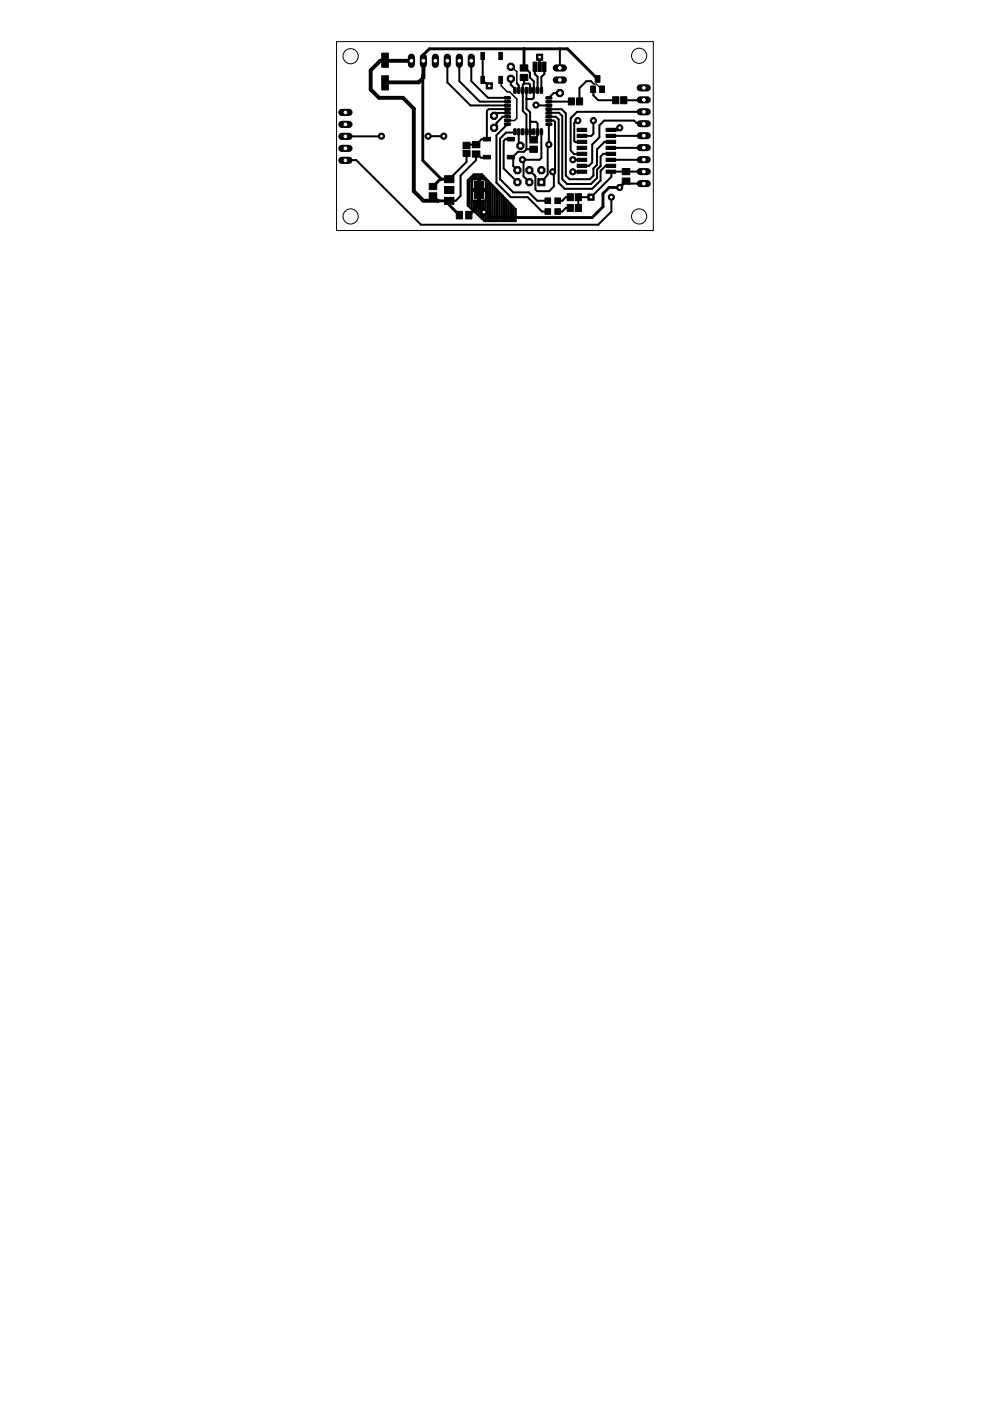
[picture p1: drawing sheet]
<svg xmlns="http://www.w3.org/2000/svg" width="210mm" height="297mm" viewBox="0 0 210 297" stroke-linecap="round" stroke-linejoin="round" font-family="sans-serif">
<g fill="#000" stroke="#000" stroke-width=".21">
<path d="M80.9 11.3h1.4v3h-1.4zM80.9 16.1h1.4v3h-1.4zM102 11.1h.7v1.5h-.7zM102 16.2h.7v1.5h-.7zM105.8 11.1h.7v1.5h-.7zM105.8 16.2h.7v1.5h-.7zM110.3 13.8h1.6v1.3h-1.6zM110.3 15.8h1.6v1.3h-1.6zM113 13.2h.7v2h-.7zM114 13.2h.8v2h-.8zM115 13.2h.8v2h-.8zM125.2 18.2h1.1v1.4h-1.1z"/>
<path d="M126.2 16h1v1.4h-1zM127.1 18.2h1.1v1.4h-1.1zM91 38.9h1.6v1.3h-1.6zM94.3 39.5h1.9v1.5h-1.9zM94.3 37.3h1.9v1.4h-1.9zM98.2 31.9h1.5v1.3h-1.5zM98.2 30.2h1.5v1.3h-1.5zM100.1 30h1.6v1.3h-1.6zM100.1 32h1.6v1.3h-1.6zM100.6 38.4h2v3.8h-2zM102.5 32.9h1.5v.8h-1.5zM102.5 29.1h1.5v.8h-1.5z"/>
<path d="M107.5 32.9h1.6v.8h-1.6zM107.5 29.1h1.6v.8h-1.6zM112.3 29h1.6v1.3h-1.6zM112.3 31h1.6v1.3h-1.6zM114 37.9h1.5v1.5h-1.5zM120.5 20.8h1.3v1.4h-1.3zM122.2 20.8h1.3v1.4h-1.3zM122.4 27.2h2v.7h-2zM122.4 28.5h2v.6h-2zM122.4 29.7h2v.7h-2zM122.4 31h2v.7h-2zM122.4 32.3h2v.7h-2z"/>
<path d="M122.4 33.5h2v.7h-2zM122.4 34.8h2v.7h-2zM122.4 36.1h2v.6h-2zM128.5 27.2h2v.7h-2zM128.5 28.5h2v.6h-2zM128.5 29.7h2v.7h-2zM128.5 31h2v.7h-2zM128.5 32.3h2v.7h-2zM128.5 33.5h2v.7h-2zM128.5 34.8h2v.7h-2zM128.5 36.1h2v.6h-2zM129.9 20.5h1.3v1.5h-1.3z"/>
<path d="M131.6 20.5h1.3v1.5h-1.3zM131.9 37.7h1.6v1.4h-1.6zM131.9 35.7h1.6v1.3h-1.6zM91 40.9h1.6v1.3h-1.6zM94.3 41.8h1.9v1.5h-1.9zM96.8 44.8h1.3v1.6h-1.3zM98.7 44.8h1.4v1.6h-1.4zM115.5 44.3h1.2v1.1h-1.2zM115.5 42h1.2v1.2h-1.2zM117.6 44.3h1.2v1.1h-1.2zM117.6 42h1.2v1.2h-1.2zM120.2 41.1h1.4v1.4h-1.4z"/>
<path d="M120.2 43.3h1.4v1.5h-1.4zM122 41.1h1.3v1.4h-1.3zM122 43.3h1.3v1.5h-1.3z"/>
</g>
<g fill="#000" stroke="#000" stroke-width=".21">
<path d="M109 18.5l.4 .1v1.2l-.5-.1z" fill-rule="evenodd"/>
<path d="M109.8 18.5l.4 .1v1.2l-.4-.1z" fill-rule="evenodd"/>
<path d="M110.6 18.5l.4 .1v1.2l-.4-.1z" fill-rule="evenodd"/>
<path d="M111.4 18.5l.4 .1v1.2l-.4-.1z" fill-rule="evenodd"/>
<path d="M112.2 18.5l.4 .1v1.2l-.4-.1z" fill-rule="evenodd"/>
<path d="M113 18.5l.4 .1v1.2l-.5-.1z" fill-rule="evenodd"/>
<path d="M113.8 18.5l.4 .1v1.2l-.4-.1z" fill-rule="evenodd"/>
<path d="M114.6 18.5l.4 .1v1.2l-.4-.1z" fill-rule="evenodd"/>
<path d="M107 26.1h1.2v.4l-1.2 .1z" fill-rule="evenodd"/>
<path d="M107 25.4l1.2-.1v.4l-1.2 .1z" fill-rule="evenodd"/>
<path d="M107 24.6l1.2-.1v.4l-1.2 .1z" fill-rule="evenodd"/>
<path d="M107 23.8l1.2-.1v.4l-1.2 .1z" fill-rule="evenodd"/>
<path d="M107 23l1.2-.1v.4l-1.2 .1z" fill-rule="evenodd"/>
<path d="M107 22.2l1.2-.1v.4l-1.2 .1z" fill-rule="evenodd"/>
<path d="M107 21.4l1.2-.1v.4l-1.2 .1z" fill-rule="evenodd"/>
<path d="M107 20.6l1.2-.1v.4l-1.2 .1z" fill-rule="evenodd"/>
<path d="M109 27.3l.4 .1v1.2l-.5-.1z" fill-rule="evenodd"/>
<path d="M109.8 27.3l.4 .1v1.2l-.4-.1z" fill-rule="evenodd"/>
<path d="M110.6 27.3l.4 .1v1.2l-.4-.1z" fill-rule="evenodd"/>
<path d="M111.4 27.3l.4 .1v1.2l-.4-.1z" fill-rule="evenodd"/>
<path d="M112.2 27.3l.4 .1v1.2l-.4-.1z" fill-rule="evenodd"/>
<path d="M113 27.3l.4 .1v1.2l-.5-.1z" fill-rule="evenodd"/>
<path d="M113.8 27.3l.4 .1v1.2l-.4-.1z" fill-rule="evenodd"/>
<path d="M114.6 27.3l.4 .1v1.2l-.4-.1z" fill-rule="evenodd"/>
<path d="M115.7 20.6l1.2-.1 .1 .4-1.2 .1z" fill-rule="evenodd"/>
<path d="M115.7 21.4l1.2-.1 .1 .4-1.2 .1z" fill-rule="evenodd"/>
<path d="M115.7 22.2l1.2-.1 .1 .4-1.2 .1z" fill-rule="evenodd"/>
<path d="M115.7 23l1.2-.1 .1 .4-1.2 .1z" fill-rule="evenodd"/>
<path d="M115.7 23.8l1.2-.1 .1 .4-1.2 .1z" fill-rule="evenodd"/>
<path d="M115.7 24.6l1.2-.1 .1 .4-1.2 .1z" fill-rule="evenodd"/>
<path d="M115.7 25.4l1.2-.1 .1 .4-1.2 .1z" fill-rule="evenodd"/>
<path d="M115.7 26.1h1.2l.1 .4-1.2 .1z" fill-rule="evenodd"/>
</g>
<g fill="none" stroke="#000" stroke-width=".42">
<path d="M94.8 12.9v4.6l4.9 4.9h7.9M97.4 12.9v4.3l4.3 4.3h5.9M99.9 12.9v4.3l3.6 3.5h4.1M102.3 11.9v5.2l1.4 1.1M108.3 16.7v1.2l.9 .9v.4M109.6 17.7l.4 .4v1.1M111.1 17.7l-.3 .2v1.3v4.3l.8 .8v7.4M111.1 14.4l-.3 .3h.8l.8 .7v1l.8 .9v3.4l-.3 .3h-1.3M111.1 17.7h1l.3 .3v1.2M111.1 16.4v1.3M111.6 19.2v3.8l.8 .8v5.1l.7 .8 .9-.9v-2.6l-.4-.4h-1l-.2-.2M113.4 13.4v2.3l.6 .6v2.9"/>
<path d="M114.4 12.1v2.1M115.4 14.2v-.8v2.3l-.6 .6v2.9M118.7 10.4v4M118.7 19.7h-1.3l-1 1M125.8 18.9v1.3l1 1.1h3.8M125.8 17.7l-.5-.5h-1l-1.4 1.5v2.8M73.3 34h2.2l13.8 13.6h37.5l2.8-2.7v-3.1M73.3 34h-.1M80.9 28.9h-7.7M90.8 28.9h3.3M98.9 32.5v1.8l-3.7 3.7M99.2 38.2v5.4"/>
<path d="M99.6 37.8v6.2M99.9 37.5v6.8M100.2 38.1l.3-.2h.8v4.7h-.9l-.3-.2v-1.9h2.9v1.7l-.3 .4h-1v-4.7l1 .1 .3 .2v1.9h-2.9zM100.3 37.1v.9M100.7 37v.9M101.1 37v.9M101.5 37v3.1M101.8 37v.9M102.2 37v.9M102.2 37h-1.8l-1.2 1.2v5.4l.8 .8h.3M102.2 37l7.1 7.3v2.6h-6.6l-2.2-2.1-.2-.4M102.6 37.4v.5"/>
<path d="M102.9 37.7v.4M103.2 33.3l-.1 .1h-1.1l-.8-.7h-.3v1.3l-3.3 3.2v4.4l-1 1h-1.3M103.3 38.1v8.8M103.7 38.5v8.4M104.1 38.9v8M104.4 39.3v7.6M104.8 39.7v7.2M107.6 26.3l-2.3 2.4v10.1l3 3h3.6l3 3.1h1.2M107.6 23.1h-4l-.4 .4v6h-1.1l-1.2 1.2h-1.8l-.2 .1M107.6 24.7h-1l-1.3 1.4v.5l-.5 .5M107.6 23.9h-2.2l-.6 .7M108.3 33.3l.5 .1"/>
<path d="M108.3 29.5h-1.1l-.4 .4v5.8l2.9 2.9M109.2 27.9l-.2 .2h-1.7l-1.3 1.3v8.6l2.8 2.8h3.3l1.8 1.8h2.2M110 27.9v2.6l.3 .4M111.4 33.9l-.4 .3v3.2l1.2 1.2M111.6 27.9v.1M111.6 31.7l-.5 .5h-1.3l-1 1v2l.9 .9M111.6 31.6h1.5M113.6 22.3l2.8 .1M114.8 27.9v5.6l-.4 .4h-3.6M116.4 24.7h1.5l.5 .6v13.5l1.3 1.2h5.9l1.7-1.8v-2l1.1-1h1.1M116.4 23.1l2.7 .1 .9 .8v13.2l.7 .8h4.4l.7-.8v-1.5l.8-.7v-3.3l1.6-1.6h1.3M116.4 23.1h.1"/>
<path d="M116.4 25.5v.1M116.4 26.3v4.3l-.3 .6v5.8l-1.3 1.6M116.4 23.9h2.1l.7 .7v13.4l1 1h5.1l1.3-1.3v-1.7l.7-.8v-2l.6-.6h1.6M116.4 25.6h1l.3 .2v10.1l-.5 .5 .2 .1v3l-1 1h-2.5l-.4-.3v-2.8l-1.3-1.3M121.2 21.5h-4.8M121.5 33.9h1.9M122.5 25.6h-.2l-.5 .5v3.8l.2 .2h1.4M122.9 21.5h.1M123.4 36.4h-1.9M125.8 25.6v2.8l-.4 .4h-2M132.7 36.4h.1M132.7 38.4l.6 .5h3.2"/>
<path d="M136.5 36.4h-7l.1 1.1-4.3 4.3h-2.7v2.3M136.5 26.2l-.2-.1h-1.3l-.5-.5h-6.4l-1 1v2.5l-1.5 1.5v3.9l-.7 .7h-1.5M136.5 33.8l-7 .1M136.5 23.7h-14.1l-1.4 1.4v6.8l.8 .8 1.6-.1M136.5 28.8h-7M136.5 31.3h-7M136.5 21.2l-4.3 .1M95.3 42.6h-.1M100.3 40.1v.4M100.3 42.6v1.8M100.7 40.1v.4M100.7 42.6v2.4"/>
<path d="M101.1 40.1v.4M101.1 42.6v2.8M101.5 40.5v5.2M101.8 40.1v.4M101.8 42.6v3.4M102.2 40.1v.4M102.2 42.6v3.8M102.6 40.1v.4M102.6 42.6v4.1M102.9 40.1v.4M102.9 42.4v4.5M105.2 40.1v6.8"/>
<path d="M105.6 40.4v6.5M105.9 40.9v6M106.3 41.2v5.7M106.7 41.6v5.3M107.1 42v4.9M107.4 42.4v4.5M107.8 42.8v4.1M108.2 43.2v3.7M108.6 43.6v3.3M108.9 43.9v3M109.3 44.3v2.6M120.9 41.8h-.9l-.8 .8h-1"/>
<path d="M120.9 44.1h-.9l-.8 .8h-1"/>
</g>
<path d="M89.8 12.9v-1.3l1.2-1.2h29.3l6.4 6.3M89.8 15.9l-.2 .2v17.9l4 4M111.1 10.4v4M95.2 38h-1.9l-1.5 1.5M131.4 27.1l-.4 .4h-1.5M132.7 38.4l-1.3 1.4h-2.2l-1.4 1.2v2.8l-2.2 2.3h-21.1l-1.9-1.1-1.3-1.3M91.8 41.5l1 1.1M92.8 42.6h.1M92.8 42.6h2.4v.9l2.2 2.1M101.3 43.7l-1.9 1.9M101.6 40.3v3.2l-.3 .2" fill="none" stroke="#000" stroke-width=".61"/>
<path d="M81.6 12.8l.2 .1M87.2 12.9h-6.6l-2 2v4.1l1.8 1.7h5l2.3 2.3v17.5l2.1 2.1h3M89.8 12.9v3.5l-1 1.1-7.2 .1M92.8 42.6h.1" fill="none" stroke="#000" stroke-width=".83"/>
<path d="M106.2 17l.1-.2v1.4l1.2 1.3h.6l1.5 1.5v4.1l-.5 .4h-1.5M108.3 14.2l1.3 1v2.5" fill="none" stroke="#000" stroke-width=".32"/>
<path d="M125.8 17.7l.6 .1 1.3 1.1" fill="none" stroke="#000" stroke-width=".25"/>
<circle cx="114.8" cy="38.6" r=".51" fill="#fff" stroke="#000" stroke-width=".21"/>
<circle cx="114.8" cy="36.1" r=".83" fill="#000" stroke="#000" stroke-width=".21"/>
<circle cx="114.8" cy="36.1" r=".51" fill="#fff" stroke="#000" stroke-width=".21"/>
<circle cx="112.2" cy="38.6" r=".83" fill="#000" stroke="#000" stroke-width=".21"/>
<circle cx="112.2" cy="38.6" r=".51" fill="#fff" stroke="#000" stroke-width=".21"/>
<circle cx="112.2" cy="36.1" r=".83" fill="#000" stroke="#000" stroke-width=".21"/>
<circle cx="112.2" cy="36.1" r=".51" fill="#fff" stroke="#000" stroke-width=".21"/>
<circle cx="109.7" cy="38.6" r=".83" fill="#000" stroke="#000" stroke-width=".21"/>
<circle cx="109.7" cy="38.6" r=".51" fill="#fff" stroke="#000" stroke-width=".21"/>
<circle cx="109.7" cy="36.1" r=".83" fill="#000" stroke="#000" stroke-width=".21"/>
<circle cx="109.7" cy="36.1" r=".51" fill="#fff" stroke="#000" stroke-width=".21"/>
<path d="M135.7 18.6h1.5" fill="none" stroke="#000" stroke-width="1.5"/>
<circle cx="136.5" cy="18.6" r=".51" fill="#fff" stroke="#000" stroke-width=".21"/>
<path d="M135.7 21.2h1.5" fill="none" stroke="#000" stroke-width="1.5"/>
<circle cx="136.5" cy="21.2" r=".51" fill="#fff" stroke="#000" stroke-width=".21"/>
<path d="M135.7 23.7h1.5" fill="none" stroke="#000" stroke-width="1.5"/>
<circle cx="136.5" cy="23.7" r=".51" fill="#fff" stroke="#000" stroke-width=".21"/>
<path d="M135.7 26.2h1.5" fill="none" stroke="#000" stroke-width="1.5"/>
<circle cx="136.5" cy="26.2" r=".51" fill="#fff" stroke="#000" stroke-width=".21"/>
<path d="M135.7 28.8h1.5" fill="none" stroke="#000" stroke-width="1.5"/>
<circle cx="136.5" cy="28.8" r=".51" fill="#fff" stroke="#000" stroke-width=".21"/>
<path d="M135.7 31.3h1.5" fill="none" stroke="#000" stroke-width="1.5"/>
<circle cx="136.5" cy="31.3" r=".51" fill="#fff" stroke="#000" stroke-width=".21"/>
<path d="M135.7 33.8h1.5" fill="none" stroke="#000" stroke-width="1.5"/>
<circle cx="136.5" cy="33.8" r=".51" fill="#fff" stroke="#000" stroke-width=".21"/>
<path d="M135.7 36.4h1.5" fill="none" stroke="#000" stroke-width="1.5"/>
<circle cx="136.5" cy="36.4" r=".51" fill="#fff" stroke="#000" stroke-width=".21"/>
<path d="M135.7 38.9h1.5" fill="none" stroke="#000" stroke-width="1.5"/>
<circle cx="136.5" cy="38.9" r=".51" fill="#fff" stroke="#000" stroke-width=".21"/>
<path d="M99.9 12.1v1.6" fill="none" stroke="#000" stroke-width="1.5"/>
<circle cx="99.9" cy="12.9" r=".51" fill="#fff" stroke="#000" stroke-width=".21"/>
<path d="M97.4 12.1v1.6" fill="none" stroke="#000" stroke-width="1.5"/>
<circle cx="97.4" cy="12.9" r=".51" fill="#fff" stroke="#000" stroke-width=".21"/>
<path d="M94.8 12.1v1.6" fill="none" stroke="#000" stroke-width="1.5"/>
<circle cx="94.8" cy="12.9" r=".51" fill="#fff" stroke="#000" stroke-width=".21"/>
<path d="M92.3 12.1v1.6" fill="none" stroke="#000" stroke-width="1.5"/>
<circle cx="92.3" cy="12.9" r=".51" fill="#fff" stroke="#000" stroke-width=".21"/>
<path d="M89.8 12.1v1.6" fill="none" stroke="#000" stroke-width="1.5"/>
<circle cx="89.8" cy="12.9" r=".51" fill="#fff" stroke="#000" stroke-width=".21"/>
<path d="M87.2 12.1v1.6" fill="none" stroke="#000" stroke-width="1.5"/>
<circle cx="87.2" cy="12.9" r=".51" fill="#fff" stroke="#000" stroke-width=".21"/>
<path d="M117.9 17h1.6" fill="none" stroke="#000" stroke-width="1.5"/>
<circle cx="118.7" cy="17" r=".51" fill="#fff" stroke="#000" stroke-width=".21"/>
<path d="M117.9 14.4h1.6" fill="none" stroke="#000" stroke-width="1.5"/>
<circle cx="118.7" cy="14.4" r=".51" fill="#fff" stroke="#000" stroke-width=".21"/>
<path d="M72.5 34h1.5" fill="none" stroke="#000" stroke-width="1.5"/>
<circle cx="73.2" cy="34" r=".51" fill="#fff" stroke="#000" stroke-width=".21"/>
<path d="M72.5 31.5h1.5" fill="none" stroke="#000" stroke-width="1.5"/>
<circle cx="73.2" cy="31.5" r=".51" fill="#fff" stroke="#000" stroke-width=".21"/>
<path d="M72.5 28.9h1.5" fill="none" stroke="#000" stroke-width="1.5"/>
<circle cx="73.2" cy="28.9" r=".51" fill="#fff" stroke="#000" stroke-width=".21"/>
<path d="M72.5 26.4h1.5" fill="none" stroke="#000" stroke-width="1.5"/>
<circle cx="73.2" cy="26.4" r=".51" fill="#fff" stroke="#000" stroke-width=".21"/>
<path d="M72.5 23.8h1.5" fill="none" stroke="#000" stroke-width="1.5"/>
<circle cx="73.2" cy="23.8" r=".51" fill="#fff" stroke="#000" stroke-width=".21"/>
<circle cx="118.7" cy="19.7" r=".83" fill="#000" stroke="#000" stroke-width=".21"/>
<circle cx="118.7" cy="19.7" r=".51" fill="#fff" stroke="#000" stroke-width=".21"/>
<circle cx="104.8" cy="24.6" r=".83" fill="#000" stroke="#000" stroke-width=".21"/>
<circle cx="104.8" cy="24.6" r=".51" fill="#fff" stroke="#000" stroke-width=".21"/>
<circle cx="104.8" cy="27.1" r=".83" fill="#000" stroke="#000" stroke-width=".21"/>
<circle cx="104.8" cy="27.1" r=".51" fill="#fff" stroke="#000" stroke-width=".21"/>
<circle cx="108.3" cy="16.7" r=".83" fill="#000" stroke="#000" stroke-width=".21"/>
<circle cx="108.3" cy="16.7" r=".51" fill="#fff" stroke="#000" stroke-width=".21"/>
<circle cx="108.3" cy="14.2" r=".83" fill="#000" stroke="#000" stroke-width=".21"/>
<circle cx="108.3" cy="14.2" r=".51" fill="#fff" stroke="#000" stroke-width=".21"/>
<circle cx="110.3" cy="30.9" r=".83" fill="#000" stroke="#000" stroke-width=".21"/>
<circle cx="110.3" cy="30.9" r=".51" fill="#fff" stroke="#000" stroke-width=".21"/>
<path d="M113.7 11.5h1.4v1.3h-1.4z" fill="#000" stroke="#000" stroke-width=".21"/>
<circle cx="114.4" cy="12.1" r=".4" fill="#fff" stroke="#000" stroke-width=".21"/>
<path d="M103.1 17.5h1.3v1.4h-1.3z" fill="#000" stroke="#000" stroke-width=".21"/>
<circle cx="103.7" cy="18.2" r=".4" fill="#fff" stroke="#000" stroke-width=".21"/>
<path d="M124.7 41.1h1.3v1.4h-1.3z" fill="#000" stroke="#000" stroke-width=".21"/>
<circle cx="125.3" cy="41.8" r=".4" fill="#fff" stroke="#000" stroke-width=".21"/>
<circle cx="121.5" cy="36.4" r=".66" fill="#000" stroke="#000" stroke-width=".21"/>
<circle cx="121.5" cy="36.4" r=".4" fill="#fff" stroke="#000" stroke-width=".21"/>
<circle cx="117.2" cy="36.4" r=".66" fill="#000" stroke="#000" stroke-width=".21"/>
<circle cx="117.2" cy="36.4" r=".4" fill="#fff" stroke="#000" stroke-width=".21"/>
<circle cx="80.9" cy="28.9" r=".66" fill="#000" stroke="#000" stroke-width=".21"/>
<circle cx="80.9" cy="28.9" r=".4" fill="#fff" stroke="#000" stroke-width=".21"/>
<circle cx="90.8" cy="28.9" r=".66" fill="#000" stroke="#000" stroke-width=".21"/>
<circle cx="90.8" cy="28.9" r=".4" fill="#fff" stroke="#000" stroke-width=".21"/>
<circle cx="94.1" cy="28.9" r=".66" fill="#000" stroke="#000" stroke-width=".21"/>
<circle cx="94.1" cy="28.9" r=".4" fill="#fff" stroke="#000" stroke-width=".21"/>
<circle cx="116.4" cy="30.6" r=".66" fill="#000" stroke="#000" stroke-width=".21"/>
<circle cx="116.4" cy="30.6" r=".4" fill="#fff" stroke="#000" stroke-width=".21"/>
<circle cx="121.5" cy="33.9" r=".66" fill="#000" stroke="#000" stroke-width=".21"/>
<circle cx="121.5" cy="33.9" r=".4" fill="#fff" stroke="#000" stroke-width=".21"/>
<circle cx="110.8" cy="33.9" r=".66" fill="#000" stroke="#000" stroke-width=".21"/>
<circle cx="110.8" cy="33.9" r=".4" fill="#fff" stroke="#000" stroke-width=".21"/>
<circle cx="131.4" cy="27.1" r=".66" fill="#000" stroke="#000" stroke-width=".21"/>
<circle cx="131.4" cy="27.1" r=".4" fill="#fff" stroke="#000" stroke-width=".21"/>
<circle cx="131.4" cy="39.8" r=".66" fill="#000" stroke="#000" stroke-width=".21"/>
<circle cx="131.4" cy="39.8" r=".4" fill="#fff" stroke="#000" stroke-width=".21"/>
<circle cx="102.6" cy="45" r=".66" fill="#000" stroke="#000" stroke-width=".21"/>
<circle cx="102.6" cy="45" r=".4" fill="#fff" stroke="#000" stroke-width=".21"/>
<circle cx="122.5" cy="25.6" r=".66" fill="#000" stroke="#000" stroke-width=".21"/>
<circle cx="122.5" cy="25.6" r=".4" fill="#fff" stroke="#000" stroke-width=".21"/>
<circle cx="113.6" cy="22.3" r=".66" fill="#000" stroke="#000" stroke-width=".21"/>
<circle cx="113.6" cy="22.3" r=".4" fill="#fff" stroke="#000" stroke-width=".21"/>
<circle cx="125.8" cy="25.6" r=".66" fill="#000" stroke="#000" stroke-width=".21"/>
<circle cx="125.8" cy="25.6" r=".4" fill="#fff" stroke="#000" stroke-width=".21"/>
<circle cx="129.6" cy="41.8" r=".66" fill="#000" stroke="#000" stroke-width=".21"/>
<circle cx="129.6" cy="41.8" r=".4" fill="#fff" stroke="#000" stroke-width=".21"/>
<g fill="none" stroke="#000" stroke-width=".21">
<path d="M71.4 8.8h67.1v40.1h-67.1z"/>
<circle cx="74.3" cy="11.9" r="1.61"/>
<circle cx="135.5" cy="11.8" r="1.61"/>
<circle cx="74.3" cy="45.9" r="1.61"/>
<circle cx="135.5" cy="45.9" r="1.61"/>
</g>
</svg>
